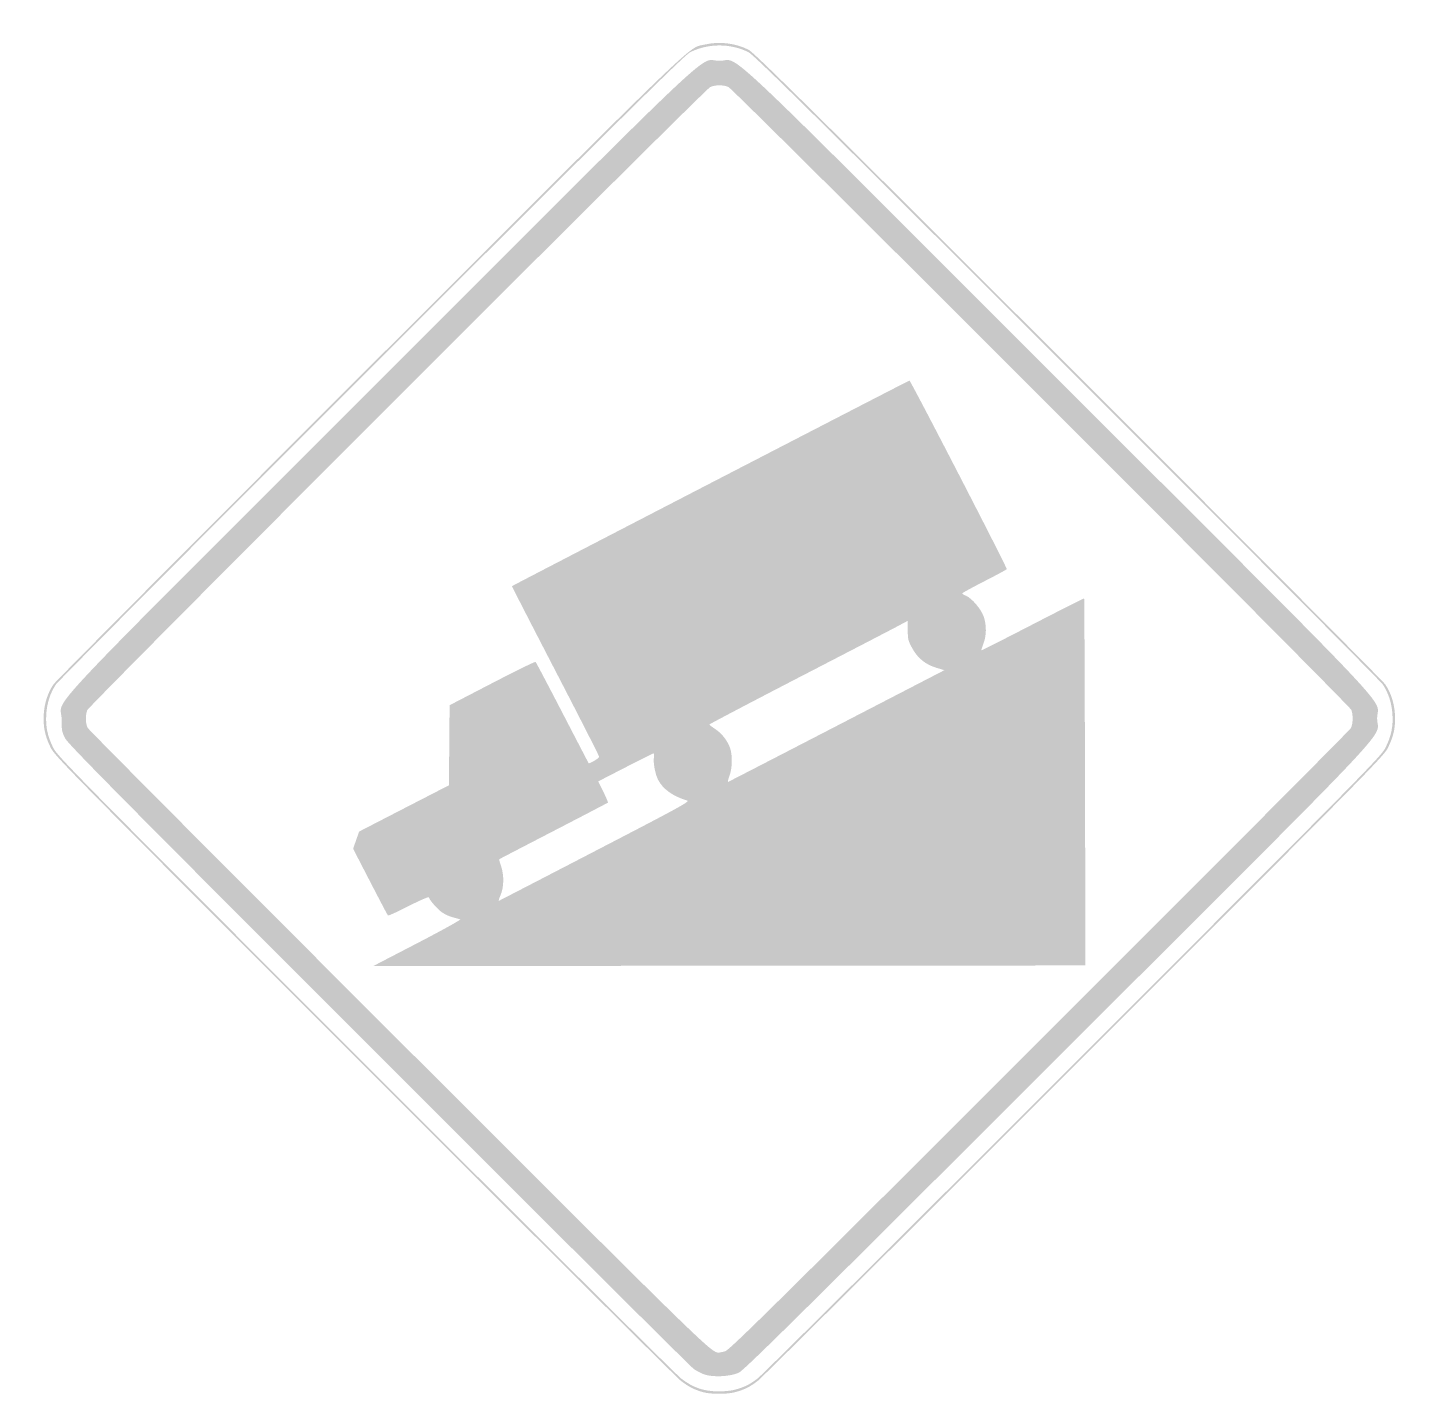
# Model space of a CAD drawing. Header units: inches. Extents: x -21.7 to 21.7, y -21.2 to 21.7.
import ezdxf

# ---------------------------------------------------------------- set-up
doc = ezdxf.new("R2010")
doc.units = ezdxf.units.IN
doc.header["$MEASUREMENT"] = 0

msp = doc.modelspace()

# ---------------------------------------------------------------- hatches: boundary and pattern name
h = msp.add_hatch(color=7)
edge = h.paths.add_edge_path()
edge.add_spline(control_points=[(-0.471, -20.6), (-0.568, -20.565), (-0.719, -20.486), (-0.805, -20.426), (-0.892, -20.365), (-5.341, -15.934), (-10.691, -10.58), (-18.701, -2.565), (-20.44, -0.806), (-20.532, -0.629), (-20.633, -0.434), (-20.644, -0.374), (-20.644, -0.02), (-20.644, 0.694), (-21.709, -0.44), (-10.635, 10.635), (0.417, 21.686), (-0.691, 20.644), (0, 20.644), (0.691, 20.644), (-0.417, 21.686), (10.635, 10.635), (21.687, -0.418), (20.644, 0.691), (20.644, -0.001), (20.644, -0.697), (21.679, 0.402), (10.598, -10.67), (2.486, -18.776), (0.772, -20.471), (0.609, -20.546), (0.349, -20.667), (-0.21, -20.695), (-0.471, -20.6)], knot_values=[0, 0, 0, 0, 1, 1, 1, 2, 2, 2, 3, 3, 3, 4, 4, 4, 5, 5, 5, 6, 6, 6, 7, 7, 7, 8, 8, 8, 9, 9, 9, 10, 10, 10, 11, 11, 11, 11], degree=3, periodic=0)
edge = h.paths.add_edge_path(flags=0)
edge.add_spline(control_points=[(0.177, -19.874), (0.314, -19.838), (1.566, -18.6), (10.049, -10.122), (15.393, -4.782), (19.79, -0.365), (19.821, -0.306), (19.887, -0.182), (19.895, 0.105), (19.836, 0.263), (19.784, 0.404), (0.457, 19.739), (0.289, 19.819), (0.13, 19.894), (-0.13, 19.894), (-0.289, 19.819), (-0.464, 19.735), (-19.784, 0.403), (-19.839, 0.255), (-19.902, 0.089), (-19.895, -0.168), (-19.824, -0.3), (-19.792, -0.362), (-15.401, -4.775), (-10.067, -10.108), (-0.344, -19.828), (-0.265, -19.906), (-0.02, -19.915), (0.002, -19.916), (0.09, -19.897), (0.177, -19.874)], knot_values=[0, 0, 0, 0, 1, 1, 1, 2, 2, 2, 3, 3, 3, 4, 4, 4, 5, 5, 5, 6, 6, 6, 7, 7, 7, 8, 8, 8, 9, 9, 9, 10, 10, 10, 10], degree=3, periodic=0)
h = msp.add_hatch(color=7)
edge = h.paths.add_edge_path()
edge.add_spline(control_points=[(-0.511, -21.157), (-0.791, -21.077), (-0.951, -20.995), (-1.201, -20.806), (-1.329, -20.708), (-5.802, -16.257), (-11.142, -10.913), (-20.492, -1.556), (-20.855, -1.188), (-20.989, -0.914), (-21.169, -0.548), (-21.228, -0.256), (-21.203, 0.137), (-21.18, 0.485), (-21.077, 0.8), (-20.9, 1.065), (-20.836, 1.16), (-16.36, 5.66), (-10.952, 11.065), (-0.384, 21.627), (-1.01, 21.025), (-0.462, 21.154), (-0.005, 21.262), (0.49, 21.204), (0.914, 20.994), (1.082, 20.91), (2.905, 19.108), (10.952, 11.065), (16.36, 5.66), (20.836, 1.16), (20.9, 1.065), (21.077, 0.8), (21.18, 0.485), (21.203, 0.137), (21.228, -0.256), (21.169, -0.548), (20.989, -0.914), (20.855, -1.188), (20.491, -1.557), (11.142, -10.914), (5.802, -16.257), (1.329, -20.708), (1.201, -20.806), (0.947, -20.998), (0.793, -21.075), (0.491, -21.158), (0.247, -21.225), (-0.275, -21.225), (-0.511, -21.157)], knot_values=[0, 0, 0, 0, 1, 1, 1, 2, 2, 2, 3, 3, 3, 4, 4, 4, 5, 5, 5, 6, 6, 6, 7, 7, 7, 8, 8, 8, 9, 9, 9, 10, 10, 10, 11, 11, 11, 12, 12, 12, 13, 13, 13, 14, 14, 14, 15, 15, 15, 16, 16, 16, 16], degree=3, periodic=0)
edge = h.paths.add_edge_path(flags=0)
edge.add_spline(control_points=[(0.491, -21.079), (0.793, -20.996), (0.947, -20.92), (1.201, -20.727), (1.329, -20.63), (5.785, -16.196), (11.102, -10.874), (20.413, -1.556), (20.776, -1.188), (20.911, -0.914), (21.09, -0.548), (21.15, -0.256), (21.124, 0.137), (21.101, 0.485), (20.999, 0.8), (20.821, 1.065), (20.758, 1.16), (16.299, 5.642), (10.913, 11.025), (2.898, 19.036), (1.082, 20.832), (0.914, 20.915), (0.345, 21.198), (-0.345, 21.198), (-0.914, 20.915), (-1.082, 20.832), (-2.898, 19.036), (-10.913, 11.025), (-16.299, 5.642), (-20.758, 1.16), (-20.821, 1.065), (-20.999, 0.8), (-21.101, 0.485), (-21.124, 0.137), (-21.15, -0.256), (-21.09, -0.548), (-20.911, -0.914), (-20.776, -1.188), (-20.415, -1.555), (-11.103, -10.874), (-5.785, -16.196), (-1.329, -20.63), (-1.201, -20.727), (-0.813, -21.021), (-0.5, -21.128), (-0.02, -21.132), (0.153, -21.133), (0.383, -21.109), (0.491, -21.079)], knot_values=[0, 0, 0, 0, 1, 1, 1, 2, 2, 2, 3, 3, 3, 4, 4, 4, 5, 5, 5, 6, 6, 6, 7, 7, 7, 8, 8, 8, 9, 9, 9, 10, 10, 10, 11, 11, 11, 12, 12, 12, 13, 13, 13, 14, 14, 14, 15, 15, 15, 16, 16, 16, 16], degree=3, periodic=0)
h = msp.add_hatch(color=7)
edge = h.paths.add_edge_path()
edge.add_spline(control_points=[(-9.468, -7.053), (-8.702, -6.655), (-8.101, -6.321), (-8.133, -6.311), (-8.165, -6.301), (-8.27, -6.272), (-8.367, -6.247), (-8.465, -6.222), (-8.614, -6.153), (-8.7, -6.095), (-8.842, -5.998), (-9.085, -5.723), (-9.12, -5.62), (-9.127, -5.597), (-9.413, -5.722), (-9.755, -5.896), (-10.097, -6.071), (-10.388, -6.203), (-10.401, -6.19), (-10.415, -6.176), (-10.666, -5.699), (-10.96, -5.129)], knot_values=[0, 0, 0, 0, 1, 1, 1, 2, 2, 2, 3, 3, 3, 4, 4, 4, 5, 5, 5, 6, 6, 6, 7, 7, 7, 7], degree=3, periodic=0)
edge.add_line((-10.96, -5.129), (-11.495, -4.093))
edge.add_line((-11.495, -4.093), (-11.4, -3.824))
edge.add_line((-11.4, -3.824), (-11.306, -3.555))
edge.add_line((-11.306, -3.555), (-9.897, -2.828))
edge.add_line((-9.897, -2.828), (-8.487, -2.102))
edge.add_line((-8.487, -2.102), (-8.477, -0.845))
edge.add_line((-8.477, -0.845), (-8.466, 0.412))
edge.add_line((-8.466, 0.412), (-7.13, 1.105))
edge.add_spline(control_points=[(-7.13, 1.105), (-6.395, 1.487), (-5.782, 1.787), (-5.768, 1.773), (-5.753, 1.759), (-5.375, 1.041), (-4.927, 0.177), (-4.48, -0.687), (-4.109, -1.4), (-4.103, -1.407), (-4.079, -1.437), (-3.771, -1.251), (-3.772, -1.207), (-3.772, -1.181), (-4.39, 0.034), (-5.145, 1.491), (-5.9, 2.949), (-6.514, 4.145), (-6.509, 4.15), (-6.484, 4.175), (5.944, 10.606), (5.966, 10.606), (6.004, 10.604), (9.042, 4.718), (9.021, 4.684), (9.011, 4.668), (8.693, 4.496), (8.313, 4.302), (7.933, 4.107), (7.622, 3.937), (7.622, 3.923), (7.621, 3.91), (7.674, 3.877), (7.74, 3.85), (7.927, 3.772), (8.225, 3.418), (8.301, 3.183), (8.389, 2.909), (8.385, 2.601), (8.29, 2.35), (8.247, 2.238), (8.217, 2.141), (8.223, 2.135), (8.229, 2.128), (8.955, 2.496), (9.836, 2.951), (10.717, 3.406), (11.443, 3.773), (11.449, 3.765), (11.456, 3.758), (11.468, 1.162), (11.476, -2.003)], knot_values=[0, 0, 0, 0, 1, 1, 1, 2, 2, 2, 3, 3, 3, 4, 4, 4, 5, 5, 5, 6, 6, 6, 7, 7, 7, 8, 8, 8, 9, 9, 9, 10, 10, 10, 11, 11, 11, 12, 12, 12, 13, 13, 13, 14, 14, 14, 15, 15, 15, 16, 16, 16, 17, 17, 17, 17], degree=3, periodic=0)
edge.add_line((11.476, -2.003), (11.49, -7.759))
edge.add_line((11.49, -7.759), (0.314, -7.768))
edge.add_line((0.314, -7.768), (-10.862, -7.777))
edge.add_line((-10.862, -7.777), (-9.468, -7.053))
edge = h.paths.add_edge_path(flags=0)
edge.add_spline(control_points=[(-3.895, -4.164), (-1.228, -2.781), (-0.914, -2.609), (-1.011, -2.581), (-1.458, -2.448), (-1.774, -2.221), (-1.925, -1.925), (-2.014, -1.749), (-2.08, -1.395), (-2.054, -1.228), (-2.043, -1.157), (-2.047, -1.1), (-2.064, -1.1), (-2.08, -1.1), (-2.478, -1.298), (-2.948, -1.54)], knot_values=[0, 0, 0, 0, 1, 1, 1, 2, 2, 2, 3, 3, 3, 4, 4, 4, 5, 5, 5, 5], degree=3, periodic=0)
edge.add_line((-2.948, -1.54), (-3.802, -1.98))
edge.add_line((-3.802, -1.98), (-3.641, -2.305))
edge.add_spline(control_points=[(-3.641, -2.305), (-3.553, -2.483), (-3.488, -2.637), (-3.498, -2.646), (-3.508, -2.656), (-4.276, -3.057), (-5.205, -3.538), (-6.134, -4.019), (-6.901, -4.417), (-6.908, -4.423), (-6.916, -4.429), (-6.89, -4.528), (-6.85, -4.643), (-6.753, -4.926), (-6.761, -5.311), (-6.868, -5.554), (-6.914, -5.657), (-6.937, -5.736), (-6.919, -5.729), (-6.901, -5.722), (-5.54, -5.018), (-3.895, -4.164)], knot_values=[0, 0, 0, 0, 1, 1, 1, 2, 2, 2, 3, 3, 3, 4, 4, 4, 5, 5, 5, 6, 6, 6, 7, 7, 7, 7], degree=3, periodic=0)
edge = h.paths.add_edge_path(flags=0)
edge.add_line((3.686, -0.236), (7.063, 1.512))
edge.add_line((7.063, 1.512), (6.817, 1.585))
edge.add_spline(control_points=[(6.817, 1.585), (6.473, 1.687), (6.225, 1.887), (6.054, 2.2), (5.928, 2.429), (5.914, 2.486), (5.913, 2.758)], knot_values=[0, 0, 0, 0, 1, 1, 1, 2, 2, 2, 2], degree=3, periodic=0)
edge.add_line((5.913, 2.758), (5.912, 3.061))
edge.add_line((5.912, 3.061), (5.559, 2.873))
edge.add_spline(control_points=[(5.559, 2.873), (5.364, 2.769), (3.963, 2.042), (2.445, 1.257), (0.928, 0.471), (-0.314, -0.182), (-0.314, -0.194), (-0.313, -0.206), (-0.229, -0.271), (-0.127, -0.338), (0.076, -0.47), (0.252, -0.696), (0.336, -0.931), (0.416, -1.154), (0.406, -1.574), (0.317, -1.809), (0.276, -1.918), (0.257, -2.003), (0.275, -1.996), (0.294, -1.989), (1.828, -1.197), (3.686, -0.236)], knot_values=[0, 0, 0, 0, 1, 1, 1, 2, 2, 2, 3, 3, 3, 4, 4, 4, 5, 5, 5, 6, 6, 6, 7, 7, 7, 7], degree=3, periodic=0)

doc.saveas('drawing.dxf')
